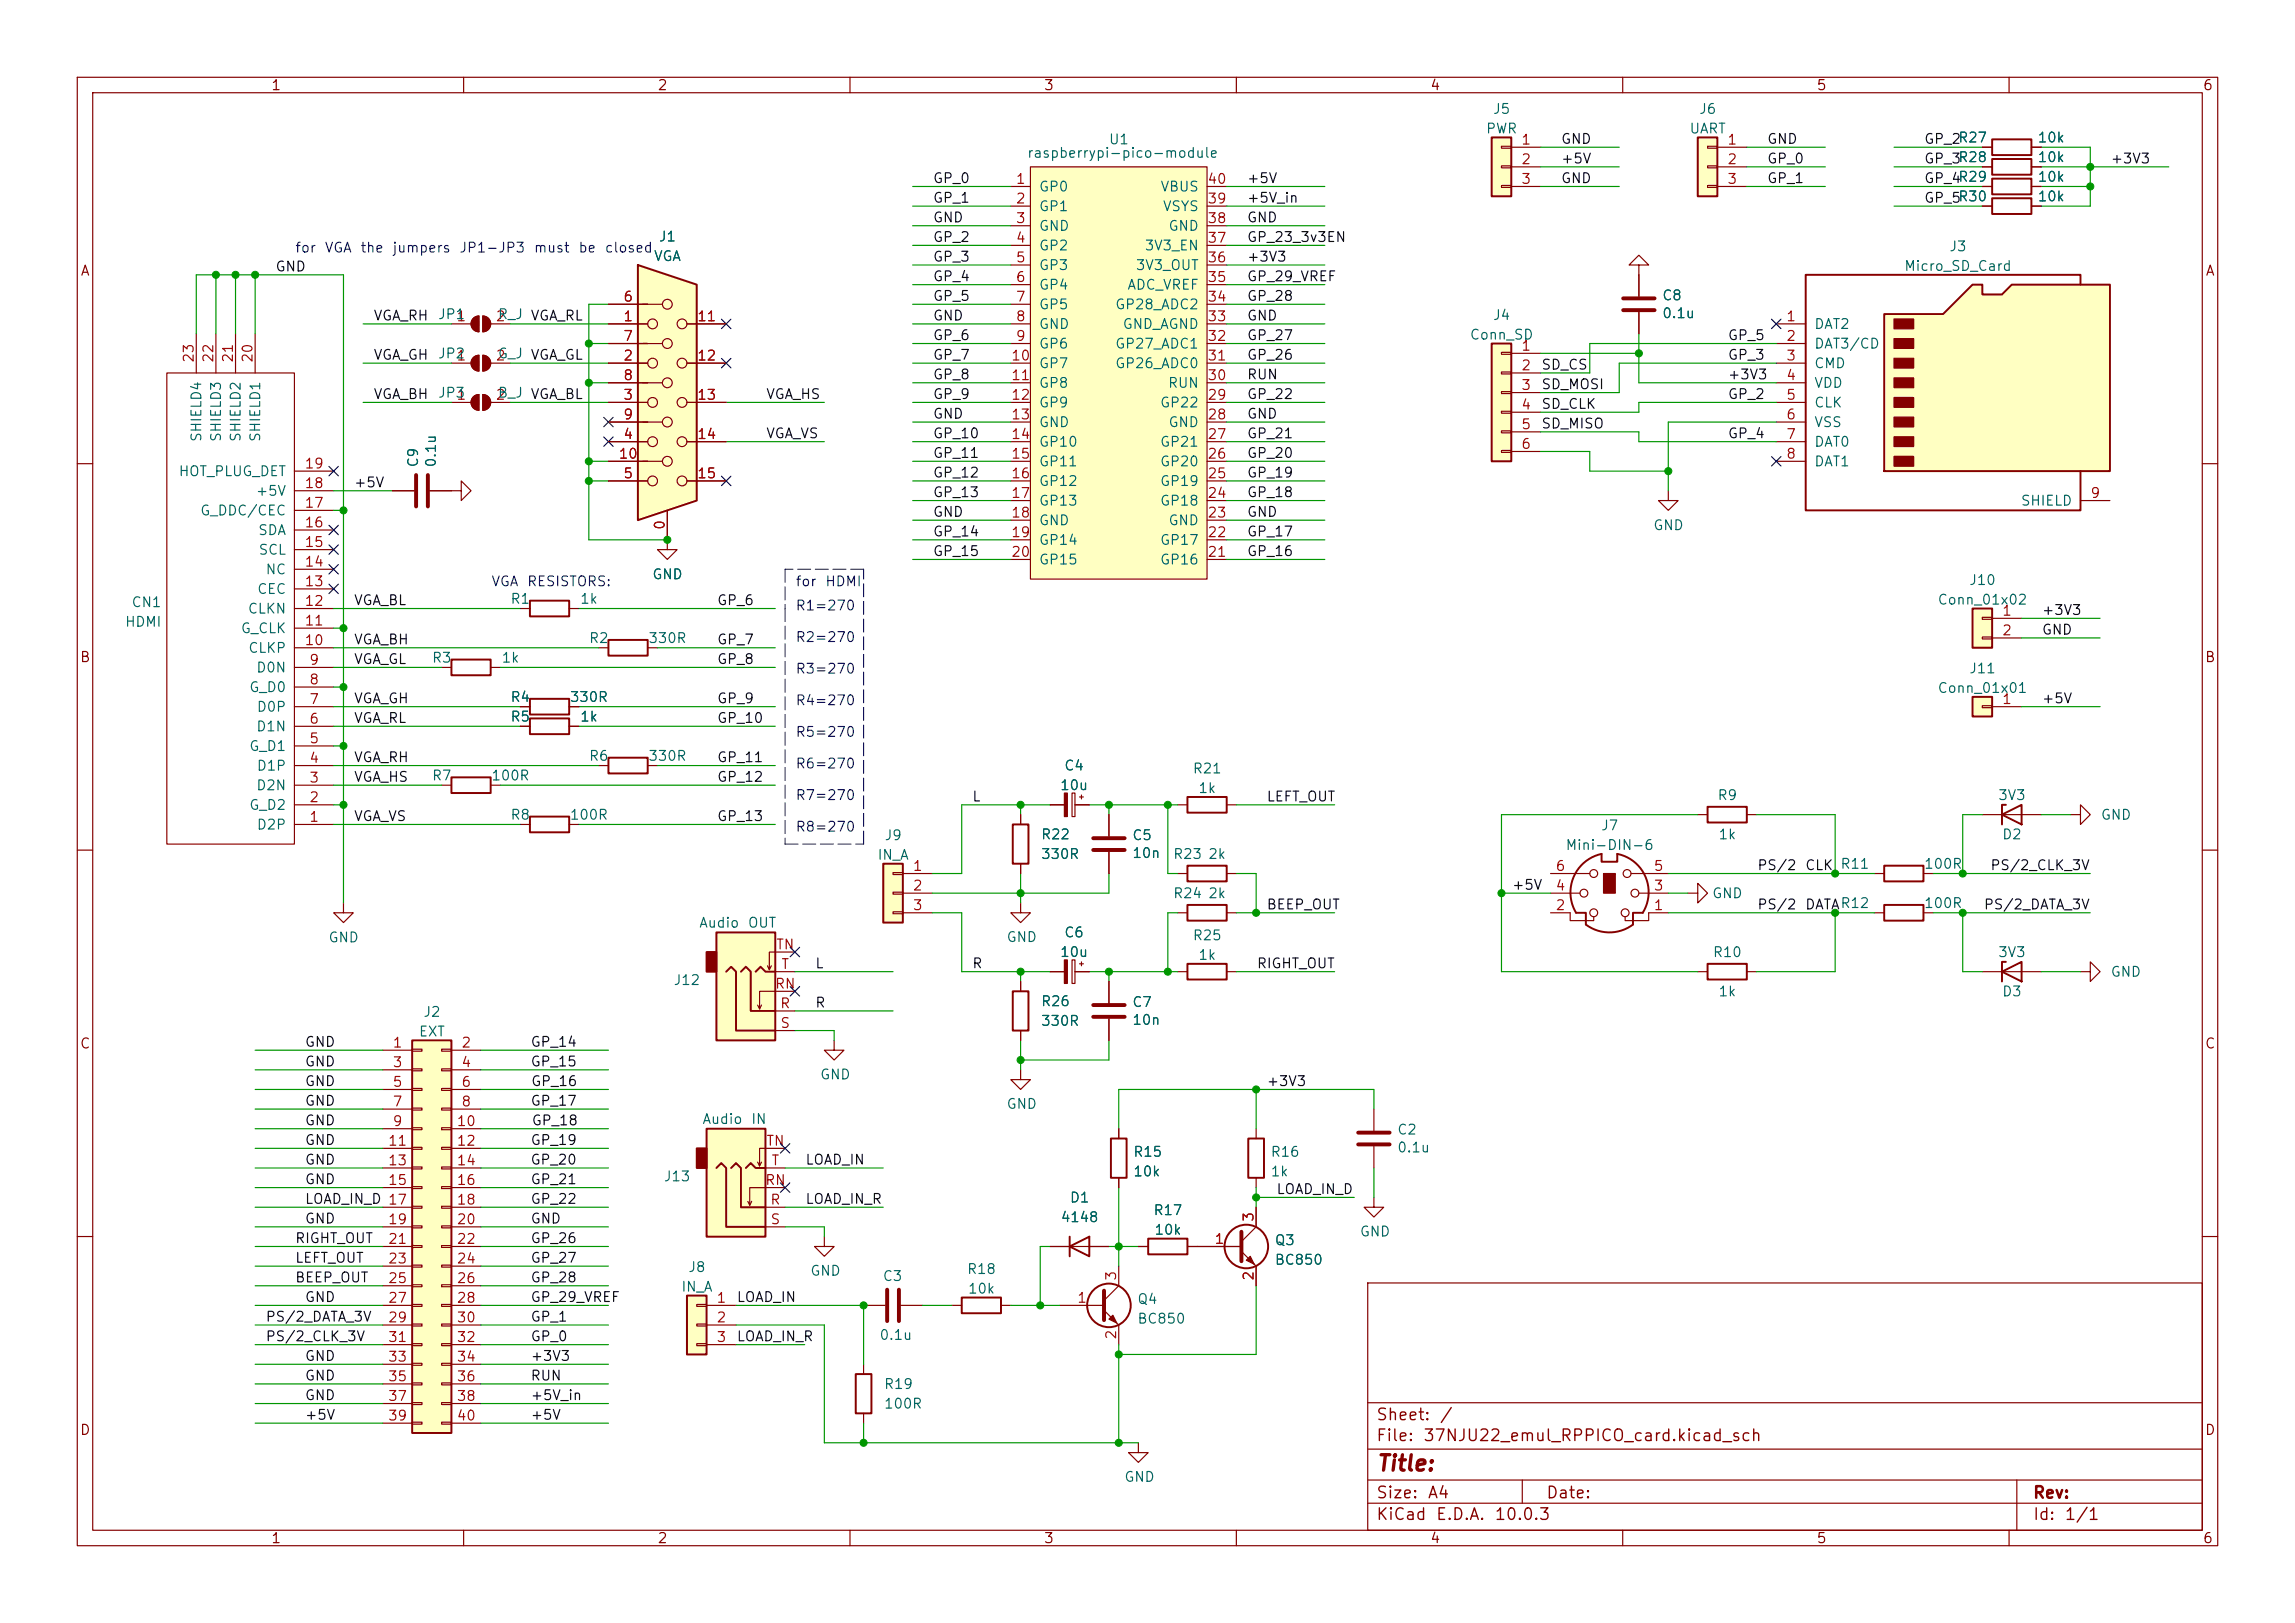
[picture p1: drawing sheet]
<svg xmlns="http://www.w3.org/2000/svg" width="297mm" height="210mm" viewBox="0 0 297 210" stroke-linecap="round" stroke-linejoin="round" font-family="sans-serif">
<defs><g id="words">
<text font-size="2" fill="#840000" x="178" y="190.8">Title:</text>
<g font-size="1.5" fill="#840000">
<text x="178" y="184.2">Sheet:</text>
<text x="186.2" y="184.2">/</text>
<text x="178" y="186.9">File:</text>
<text x="184.1" y="186.9">37NJU22_emul_RPPICO_card.kicad_sch</text>
<text x="178" y="197.1">KiCad</text>
<text x="178" y="194.3">Size:</text>
<text x="184.7" y="194.3">A4</text>
<text x="185.7" y="197.1">E.D.A.</text>
<text x="193.3" y="197.1">10.0.3</text>
<text x="200" y="194.3">Date:</text>
<text x="263" y="194.3">Rev:</text>
<text x="263" y="197.1">Id:</text>
<text x="267.1" y="197.1">1/1</text>
</g>
<g font-size="1.3" fill="#840000">
<text x="35" y="12">1</text>
<text x="85" y="12">2</text>
<text x="135" y="12">3</text>
<text x="185" y="12">4</text>
<text x="235" y="12">5</text>
<text x="285" y="12">6</text>
<text x="10.3" y="36">A</text>
<text x="285.3" y="36">A</text>
<text x="10.3" y="86">B</text>
<text x="285.3" y="86">B</text>
<text x="10.3" y="136">C</text>
<text x="285.3" y="136">C</text>
<text x="10.3" y="186">D</text>
<text x="285.3" y="186">D</text>
<text x="35" y="200">1</text>
<text x="85" y="200">2</text>
<text x="135" y="200">3</text>
<text x="185" y="200">4</text>
<text x="235" y="200">5</text>
<text x="285" y="200">6</text>
</g>
<g font-size="1.3" fill="#006464">
<text x="192.2" y="17.6">PWR</text>
<text x="193.1" y="15.1">J5</text>
<text x="218.5" y="17.6">UART</text>
<text x="219.8" y="15.1">J6</text>
<text x="132.8" y="20.7">raspberrypi-pico-module</text>
<text x="143.4" y="19">U1</text>
<text x="253.3" y="23.8">R29</text>
<text x="253.3" y="18.8">R27</text>
<text x="253.3" y="21.3">R28</text>
<text x="263.6" y="23.8">10k</text>
<text x="263.6" y="18.8">10k</text>
<text x="263.6" y="21.3">10k</text>
<text x="134.4" y="25.1">GP0</text>
<text x="134.4" y="27.6">GP1</text>
<text x="150.1" y="25.1">VBUS</text>
<text x="150.4" y="27.6">VSYS</text>
<text x="253.3" y="26.4">R30</text>
<text x="263.6" y="26.4">10k</text>
<text x="84.5" y="34.1">VGA</text>
<text x="85.2" y="31.6">J1</text>
<text x="134.4" y="30.2">GND</text>
<text x="134.4" y="32.7">GP2</text>
<text x="134.4" y="35.3">GP3</text>
<text x="146.9" y="35.3">3V3_OUT</text>
<text x="148" y="32.7">3V3_EN</text>
<text x="151.1" y="30.2">GND</text>
<text x="246.3" y="35.4">Micro_SD_Card</text>
<text x="252.2" y="32.8">J3</text>
<text x="56.6" y="41.6">JP1</text>
<text x="64.3" y="41.6">R_J VGA_RL</text>
<text x="134.4" y="37.8">GP4</text>
<text x="134.4" y="40.3">GP5</text>
<text x="144.2" y="40.3">GP28_ADC2</text>
<text x="145.8" y="37.8">ADC_VREF</text>
<text x="193.1" y="41.7">J4</text>
<text x="215" y="39.2">C8</text>
<text x="215" y="41.5">0.1u</text>
<text x="56.6" y="46.7">JP2</text>
<text x="64.3" y="46.7">G_J VGA_GL</text>
<text x="134.4" y="42.9">GND</text>
<text x="134.4" y="45.4">GP6</text>
<text x="134.4" y="48">GP7</text>
<text x="144.2" y="48">GP26_ADC0</text>
<text x="144.2" y="45.4">GP27_ADC1</text>
<text x="145.2" y="42.9">GND_AGND</text>
<text x="190.1" y="44.3">Conn_SD</text>
<text x="234.7" y="42.9">DAT2</text>
<text x="234.7" y="45.4">DAT3/CD</text>
<text x="234.7" y="48">CMD</text>
<text x="56.6" y="51.8">JP3</text>
<text x="64.3" y="51.8">B_J VGA_BL</text>
<text x="134.4" y="50.5">GP8</text>
<text x="134.4" y="53">GP9</text>
<text x="150" y="53">GP22</text>
<text x="151.1" y="50.5">RUN</text>
<text x="234.7" y="50.5">VDD</text>
<text x="234.7" y="53">CLK</text>
<text x="26.4" y="57.3" transform="rotate(-90 26.4 57.3)">SHIELD4</text>
<text x="28.9" y="57.3" transform="rotate(-90 28.9 57.3)">SHIELD3</text>
<text x="31.5" y="57.3" transform="rotate(-90 31.5 57.3)">SHIELD2</text>
<text x="34" y="57.3" transform="rotate(-90 34 57.3)">SHIELD1</text>
<text x="134.4" y="55.6">GND</text>
<text x="134.4" y="58.1">GP10</text>
<text x="150" y="58.1">GP21</text>
<text x="151.1" y="55.6">GND</text>
<text x="234.7" y="55.6">VSS</text>
<text x="234.7" y="58.1">DAT0</text>
<text x="23" y="61.9">HOT_PLUG_DET</text>
<text x="33" y="64.5">+5V</text>
<text x="54.4" y="60.6" transform="rotate(-90 54.4 60.6)">C9</text>
<text x="56.7" y="60.6" transform="rotate(-90 56.7 60.6)">0.1u</text>
<text x="134.4" y="60.7">GP11</text>
<text x="134.4" y="63.2">GP12</text>
<text x="134.4" y="65.7">GP13</text>
<text x="150" y="65.7">GP18</text>
<text x="150" y="63.2">GP19</text>
<text x="150" y="60.7">GP20</text>
<text x="234.7" y="60.7">DAT1</text>
<text x="261.4" y="65.7">SHIELD</text>
<text x="25.8" y="67">G_DDC/CEC</text>
<text x="33.3" y="69.6">SDA</text>
<text x="134.4" y="68.3">GND</text>
<text x="134.4" y="70.8">GP14</text>
<text x="150" y="70.8">GP17</text>
<text x="151.1" y="68.3">GND</text>
<text x="213.9" y="68.9">GND</text>
<text x="33.2" y="77.2">CEC</text>
<text x="33.4" y="72.1">SCL</text>
<text x="34.3" y="74.6">NC</text>
<text x="84.3" y="75.3">GND</text>
<text x="134.4" y="73.4">GP15</text>
<text x="150" y="73.4">GP16</text>
<text x="254.7" y="76">J10</text>
<text x="16.1" y="81.4">HDMI</text>
<text x="16.9" y="78.9">CN1</text>
<text x="31.1" y="82.3">G_CLK</text>
<text x="32" y="79.7">CLKN</text>
<text x="66" y="78.4">R1</text>
<text x="75" y="78.4">1k</text>
<text x="76.1" y="83.5">R2</text>
<text x="83.8" y="83.5">330R</text>
<text x="250.7" y="78.5">Conn_01x02</text>
<text x="32" y="84.8">CLKP</text>
<text x="32.2" y="89.9">G_D0</text>
<text x="33.1" y="87.3">D0N</text>
<text x="55.8" y="86.1">R3</text>
<text x="64.8" y="86.1">1k</text>
<text x="250.7" y="90">Conn_01x01</text>
<text x="254.7" y="87.4">J11</text>
<text x="33.1" y="95">D1N</text>
<text x="33.1" y="92.4">D0P</text>
<text x="66" y="93.7">R5</text>
<text x="66" y="91.1">R4</text>
<text x="73.6" y="91.1">330R</text>
<text x="75" y="93.7">1k</text>
<text x="32.2" y="97.5">G_D1</text>
<text x="33.1" y="100">D1P</text>
<text x="55.8" y="101.3">R7</text>
<text x="63.5" y="101.3">100R</text>
<text x="76.1" y="98.8">R6</text>
<text x="83.8" y="98.8">330R</text>
<text x="137.6" y="100">C4</text>
<text x="154.3" y="100.4">R21</text>
<text x="32.2" y="105.1">G_D2</text>
<text x="33.1" y="102.6">D2N</text>
<text x="33.1" y="107.7">D2P</text>
<text x="66" y="106.4">R8</text>
<text x="73.6" y="106.4">100R</text>
<text x="137.1" y="102.6">10u</text>
<text x="155" y="102.9">1k</text>
<text x="207.1" y="107.8">J7</text>
<text x="222.2" y="103.8">R9</text>
<text x="258.5" y="103.8">3V3</text>
<text x="271.8" y="106.4">GND</text>
<text x="113.5" y="111.6">IN_A</text>
<text x="114.4" y="109">J9</text>
<text x="134.6" y="111.5">330R</text>
<text x="134.6" y="108.9">R22</text>
<text x="146.4" y="109">C5</text>
<text x="146.4" y="111.3">10n</text>
<text x="151.7" y="111.5">R23</text>
<text x="156.3" y="111.5">2k</text>
<text x="202.5" y="110.3">Mini-DIN-6</text>
<text x="222.3" y="108.9">1k</text>
<text x="238.1" y="112.7">R11</text>
<text x="248.9" y="112.7">100R</text>
<text x="259" y="108.9">D2</text>
<text x="151.7" y="116.5">R24</text>
<text x="156.3" y="116.5">2k</text>
<text x="221.5" y="116.5">GND</text>
<text x="248.9" y="117.8">100R</text>
<text x="42.4" y="122.3">GND</text>
<text x="90.4" y="120.4">Audio</text>
<text x="96.7" y="120.4">OUT</text>
<text x="130.2" y="122.2">GND</text>
<text x="137.1" y="124.1">10u</text>
<text x="137.6" y="121.6">C6</text>
<text x="154.3" y="122">R25</text>
<text x="155" y="124.5">1k</text>
<text x="221.6" y="124.2">R10</text>
<text x="258.5" y="124.2">3V3</text>
<text x="54.7" y="131.9">J2</text>
<text x="87.1" y="127.8">J12</text>
<text x="134.6" y="130.5">R26</text>
<text x="146.4" y="130.6">C7</text>
<text x="222.3" y="129.2">1k</text>
<text x="259" y="129.2">D3</text>
<text x="273.1" y="126.7">GND</text>
<text x="54.1" y="134.4">EXT</text>
<text x="134.6" y="133.1">330R</text>
<text x="146.4" y="132.9">10n</text>
<text x="106" y="140">GND</text>
<text x="130.2" y="143.8">GND</text>
<text x="90.8" y="145.8">Audio</text>
<text x="97.1" y="145.8">IN</text>
<text x="146.6" y="150">R15</text>
<text x="164.3" y="150">R16</text>
<text x="180.7" y="147.1">C2</text>
<text x="180.7" y="149.4">0.1u</text>
<text x="85.8" y="153.2">J13</text>
<text x="138.4" y="155.9">D1</text>
<text x="146.6" y="152.5">10k</text>
<text x="164.3" y="152.5">1k</text>
<text x="137.2" y="158.5">4148</text>
<text x="149.2" y="157.5">R17</text>
<text x="149.3" y="160.1">10k</text>
<text x="164.9" y="161.4">Q3</text>
<text x="175.9" y="160.3">GND</text>
<text x="88.1" y="167.4">IN_A</text>
<text x="89" y="164.9">J8</text>
<text x="104.8" y="165.4">GND</text>
<text x="114.1" y="166.1">C3</text>
<text x="125.1" y="165.2">R18</text>
<text x="125.2" y="167.7">10k</text>
<text x="164.9" y="164">BC850</text>
<text x="113.7" y="173.7">0.1u</text>
<text x="147.1" y="171.6">BC850</text>
<text x="147.1" y="169">Q4</text>
<text x="114.3" y="182.6">100R</text>
<text x="114.3" y="180">R19</text>
<text x="145.4" y="192.1">GND</text>
</g>
<g font-size="1.3" fill="#a90000">
<text x="196.8" y="19">1</text>
<text x="196.8" y="21.6">2</text>
<text x="223.4" y="19">1</text>
<text x="223.4" y="21.6">2</text>
<text x="131.4" y="24.1">1</text>
<text x="131.4" y="26.6">2</text>
<text x="131.4" y="29.2">3</text>
<text x="156.2" y="29.2">38</text>
<text x="156.2" y="26.6">39</text>
<text x="156.2" y="24.1">40</text>
<text x="196.8" y="24.1">3</text>
<text x="223.4" y="24.1">3</text>
<text x="131.4" y="31.7">4</text>
<text x="131.4" y="34.3">5</text>
<text x="156.2" y="34.3">36</text>
<text x="156.2" y="31.7">37</text>
<text x="59" y="41.9">1</text>
<text x="64.1" y="41.9">2</text>
<text x="80.6" y="41.9">1</text>
<text x="80.6" y="39.3">6</text>
<text x="90.1" y="41.9">11</text>
<text x="131.4" y="36.8">6</text>
<text x="131.4" y="39.3">7</text>
<text x="131.4" y="41.9">8</text>
<text x="156.2" y="41.9">33</text>
<text x="156.2" y="39.3">34</text>
<text x="156.2" y="36.8">35</text>
<text x="231.1" y="41.9">1</text>
<text x="25.4" y="47" transform="rotate(-90 25.4 47)">23</text>
<text x="27.9" y="47" transform="rotate(-90 27.9 47)">22</text>
<text x="30.5" y="47" transform="rotate(-90 30.5 47)">21</text>
<text x="33" y="47" transform="rotate(-90 33 47)">20</text>
<text x="59" y="47">1</text>
<text x="64.1" y="47">2</text>
<text x="80.6" y="47">2</text>
<text x="80.6" y="44.4">7</text>
<text x="90.1" y="47">12</text>
<text x="130.8" y="47">10</text>
<text x="131.4" y="44.4">9</text>
<text x="156.2" y="47">31</text>
<text x="156.2" y="44.4">32</text>
<text x="196.8" y="45.7">1</text>
<text x="231.1" y="44.4">2</text>
<text x="231.1" y="47">3</text>
<text x="59" y="52">1</text>
<text x="64.1" y="52">2</text>
<text x="80.6" y="52">3</text>
<text x="80.6" y="49.5">8</text>
<text x="90.1" y="52">13</text>
<text x="130.8" y="49.5">11</text>
<text x="130.8" y="52">12</text>
<text x="156.2" y="52">29</text>
<text x="156.2" y="49.5">30</text>
<text x="196.8" y="48.2">2</text>
<text x="196.8" y="50.8">3</text>
<text x="196.8" y="53.3">4</text>
<text x="231.1" y="49.5">4</text>
<text x="231.1" y="52">5</text>
<text x="80" y="59.7">10</text>
<text x="80.6" y="57.1">4</text>
<text x="80.6" y="54.6">9</text>
<text x="90.1" y="57.1">14</text>
<text x="130.8" y="54.6">13</text>
<text x="130.8" y="57.1">14</text>
<text x="130.8" y="59.7">15</text>
<text x="156.2" y="59.7">26</text>
<text x="156.2" y="57.1">27</text>
<text x="156.2" y="54.6">28</text>
<text x="196.8" y="55.9">5</text>
<text x="196.8" y="58.4">6</text>
<text x="231.1" y="54.6">6</text>
<text x="231.1" y="57.1">7</text>
<text x="231.1" y="59.7">8</text>
<text x="39.3" y="63.5">18</text>
<text x="39.3" y="60.9">19</text>
<text x="80.6" y="62.2">5</text>
<text x="90.1" y="62.2">15</text>
<text x="130.8" y="62.2">16</text>
<text x="130.8" y="64.7">17</text>
<text x="156.2" y="64.7">24</text>
<text x="156.2" y="62.2">25</text>
<text x="270.4" y="64.7">9</text>
<text x="39.3" y="71.1">15</text>
<text x="39.3" y="68.6">16</text>
<text x="39.3" y="66">17</text>
<text x="86.3" y="68.7" transform="rotate(-90 86.3 68.7)">0</text>
<text x="130.8" y="67.3">18</text>
<text x="130.8" y="69.8">19</text>
<text x="156.2" y="69.8">22</text>
<text x="156.2" y="67.3">23</text>
<text x="39.3" y="76.2">13</text>
<text x="39.3" y="73.6">14</text>
<text x="130.8" y="72.4">20</text>
<text x="156.2" y="72.4">21</text>
<text x="39.3" y="83.8">10</text>
<text x="39.3" y="81.3">11</text>
<text x="39.3" y="78.7">12</text>
<text x="259" y="80">1</text>
<text x="259" y="82.5">2</text>
<text x="39.9" y="88.9">8</text>
<text x="39.9" y="86.3">9</text>
<text x="39.9" y="94">6</text>
<text x="39.9" y="91.4">7</text>
<text x="259" y="91.4">1</text>
<text x="39.9" y="101.6">3</text>
<text x="39.9" y="99">4</text>
<text x="39.9" y="96.5">5</text>
<text x="39.9" y="106.7">1</text>
<text x="39.9" y="104.1">2</text>
<text x="118" y="113">1</text>
<text x="201.2" y="113">6</text>
<text x="213.9" y="113">5</text>
<text x="118" y="115.5">2</text>
<text x="118" y="118.1">3</text>
<text x="201.2" y="118.1">2</text>
<text x="201.2" y="115.5">4</text>
<text x="213.9" y="118.1">1</text>
<text x="213.9" y="115.5">3</text>
<text x="100.3" y="123.2">TN</text>
<text x="101" y="125.7">T</text>
<text x="100.2" y="128.2">RN</text>
<text x="100.9" y="130.8">R</text>
<text x="50.7" y="135.9">1</text>
<text x="59.6" y="135.9">2</text>
<text x="100.9" y="133.3">S</text>
<text x="50.7" y="138.4">3</text>
<text x="50.7" y="140.9">5</text>
<text x="50.7" y="143.5">7</text>
<text x="59.6" y="138.4">4</text>
<text x="59.6" y="140.9">6</text>
<text x="59.6" y="143.5">8</text>
<text x="50.1" y="148.6">11</text>
<text x="50.7" y="146">9</text>
<text x="59" y="146">10</text>
<text x="59" y="148.6">12</text>
<text x="99.1" y="148.6">TN</text>
<text x="50.1" y="151.1">13</text>
<text x="50.1" y="153.6">15</text>
<text x="59" y="151.1">14</text>
<text x="59" y="153.6">16</text>
<text x="98.9" y="153.6">RN</text>
<text x="99.7" y="151.1">T</text>
<text x="50.1" y="158.7">19</text>
<text x="50.1" y="161.3">21</text>
<text x="59" y="156.2">18</text>
<text x="59" y="158.7">20</text>
<text x="59" y="161.3">22</text>
<text x="99.6" y="156.2">R</text>
<text x="99.6" y="158.7">S</text>
<text x="157.1" y="161.3">1</text>
<text x="162.5" y="158.2" transform="rotate(-90 162.5 158.2)">3</text>
<text x="50.1" y="163.8">23</text>
<text x="50.1" y="166.3">25</text>
<text x="59" y="163.8">24</text>
<text x="59" y="166.3">26</text>
<text x="144.8" y="165.8" transform="rotate(-90 144.8 165.8)">3</text>
<text x="162.5" y="165.8" transform="rotate(-90 162.5 165.8)">2</text>
<text x="50.1" y="168.9">27</text>
<text x="50.1" y="171.4">29</text>
<text x="50.1" y="174">31</text>
<text x="59" y="168.9">28</text>
<text x="59" y="171.4">30</text>
<text x="59" y="174">32</text>
<text x="92.6" y="168.9">1</text>
<text x="92.6" y="171.4">2</text>
<text x="92.6" y="174">3</text>
<text x="139.3" y="168.9">1</text>
<text x="144.8" y="173.4" transform="rotate(-90 144.8 173.4)">2</text>
<text x="50.1" y="176.5">33</text>
<text x="50.1" y="179">35</text>
<text x="59" y="176.5">34</text>
<text x="59" y="179">36</text>
<text x="50.1" y="181.6">37</text>
<text x="50.1" y="184.1">39</text>
<text x="59" y="181.6">38</text>
<text x="59" y="184.1">40</text>
</g>
<g font-size="1.3" fill="#0f0f0f">
<text x="201.9" y="21.5">+5V</text>
<text x="201.9" y="18.9">GND</text>
<text x="228.6" y="18.9">GND</text>
<text x="228.6" y="21.5">GP_0</text>
<text x="248.9" y="21.5">GP_3R28</text>
<text x="248.9" y="18.9">GP_2R27</text>
<text x="273" y="21.5">+3V3</text>
<text x="120.6" y="29.1">GND</text>
<text x="120.6" y="26.5">GP_1</text>
<text x="120.6" y="24">GP_0</text>
<text x="161.3" y="26.5">+5V_in</text>
<text x="161.3" y="24">+5V</text>
<text x="161.3" y="29.1">GND</text>
<text x="201.9" y="24">GND</text>
<text x="228.6" y="24">GP_1</text>
<text x="248.9" y="26.5">GP_5R30</text>
<text x="248.9" y="24">GP_4R29</text>
<text x="35.6" y="35.4">GND</text>
<text x="120.6" y="31.6">GP_2</text>
<text x="120.6" y="34.2">GP_3</text>
<text x="161.3" y="31.6">GP_23_3v3EN</text>
<text x="161.3" y="34.2">+3V3</text>
<text x="48.3" y="41.8">VGA_RH</text>
<text x="120.6" y="39.2">GP_5</text>
<text x="120.6" y="41.8">GND</text>
<text x="120.6" y="36.7">GP_4</text>
<text x="161.3" y="36.7">GP_29_VREF</text>
<text x="161.3" y="41.8">GND</text>
<text x="161.3" y="39.2">GP_28</text>
<text x="48.3" y="46.9">VGA_GH</text>
<text x="120.6" y="46.9">GP_7</text>
<text x="120.6" y="44.3">GP_6</text>
<text x="161.3" y="44.3">GP_27</text>
<text x="161.3" y="46.9">GP_26</text>
<text x="223.5" y="44.3">GP_5</text>
<text x="223.5" y="46.9">GP_3</text>
<text x="48.3" y="51.9">VGA_BH</text>
<text x="99.1" y="51.9">VGA_HS</text>
<text x="120.6" y="51.9">GP_9</text>
<text x="120.6" y="49.4">GP_8</text>
<text x="161.3" y="51.9">GP_22</text>
<text x="161.3" y="49.4">RUN</text>
<text x="199.4" y="53.2">SD_CLK</text>
<text x="199.4" y="48.1">SD_CS</text>
<text x="199.4" y="50.7">SD_MOSI</text>
<text x="223.5" y="51.9">GP_2</text>
<text x="223.5" y="49.4">+3V3</text>
<text x="99.1" y="57">VGA_VS</text>
<text x="120.6" y="54.5">GND</text>
<text x="120.6" y="57">GP_10</text>
<text x="120.6" y="59.6">GP_11</text>
<text x="161.3" y="57">GP_21</text>
<text x="161.3" y="59.6">GP_20</text>
<text x="161.3" y="54.5">GND</text>
<text x="199.4" y="55.8">SD_MISO</text>
<text x="223.5" y="57">GP_4</text>
<text x="45.7" y="63.4">+5V</text>
<text x="120.6" y="64.6">GP_13</text>
<text x="120.6" y="62.1">GP_12</text>
<text x="161.3" y="64.6">GP_18</text>
<text x="161.3" y="62.1">GP_19</text>
<text x="120.6" y="69.7">GP_14</text>
<text x="120.6" y="67.2">GND</text>
<text x="161.3" y="67.2">GND</text>
<text x="161.3" y="69.7">GP_17</text>
<text x="120.6" y="72.3">GP_15</text>
<text x="161.3" y="72.3">GP_16</text>
<text x="45.7" y="83.7">VGA_BH</text>
<text x="45.7" y="78.6">VGA_BL</text>
<text x="92.7" y="78.6">GP_6</text>
<text x="92.7" y="83.7">GP_7</text>
<text x="264.2" y="82.4">GND</text>
<text x="264.2" y="79.9">+3V3</text>
<text x="45.7" y="86.2">VGA_GL</text>
<text x="92.7" y="86.2">GP_8</text>
<text x="45.7" y="93.9">VGA_RL</text>
<text x="45.7" y="91.3">VGA_GH</text>
<text x="92.7" y="91.3">GP_9</text>
<text x="92.7" y="93.9">GP_10</text>
<text x="264.2" y="91.3">+5V</text>
<text x="45.7" y="101.5">VGA_HS</text>
<text x="45.7" y="98.9">VGA_RH</text>
<text x="92.7" y="101.5">GP_12</text>
<text x="92.7" y="98.9">GP_11</text>
<text x="45.7" y="106.6">VGA_VS</text>
<text x="92.7" y="106.6">GP_13</text>
<text x="125.7" y="104">L</text>
<text x="163.8" y="104">LEFT_OUT</text>
<text x="227.3" y="112.9">PS/2</text>
<text x="233.5" y="112.9">CLK</text>
<text x="257.5" y="112.9">PS/2_CLK_3V</text>
<text x="163.8" y="118">BEEP_OUT</text>
<text x="195.6" y="115.4">+5V</text>
<text x="227.3" y="118">PS/2</text>
<text x="233.5" y="118">DATAR12</text>
<text x="256.6" y="118">PS/2_DATA_3V</text>
<text x="105.4" y="125.6">L</text>
<text x="125.7" y="125.6">R</text>
<text x="162.6" y="125.6">RIGHT_OUT</text>
<text x="105.4" y="130.7">R</text>
<text x="39.4" y="135.8">GND</text>
<text x="68.6" y="135.8">GP_14</text>
<text x="39.4" y="138.3">GND</text>
<text x="39.4" y="143.4">GND</text>
<text x="39.4" y="140.8">GND</text>
<text x="68.6" y="138.3">GP_15</text>
<text x="68.6" y="143.4">GP_17</text>
<text x="68.6" y="140.8">GP_16</text>
<text x="163.8" y="140.8">+3V3</text>
<text x="39.4" y="145.9">GND</text>
<text x="39.4" y="148.5">GND</text>
<text x="68.6" y="148.5">GP_19</text>
<text x="68.7" y="145.9">GP_18</text>
<text x="39.4" y="153.5">GND</text>
<text x="39.4" y="151">GND</text>
<text x="68.6" y="151">GP_20</text>
<text x="68.6" y="153.5">GP_21</text>
<text x="104.1" y="151">LOAD_IN</text>
<text x="165.1" y="154.8">LOAD_IN_D</text>
<text x="38.1" y="161.2">RIGHT_OUT</text>
<text x="39.4" y="158.6">GND</text>
<text x="39.4" y="156.1">LOAD_IN_D 17</text>
<text x="68.6" y="156.1">GP_22</text>
<text x="68.6" y="158.6">GND</text>
<text x="68.6" y="161.2">GP_26</text>
<text x="104.1" y="156.1">LOAD_IN_R</text>
<text x="38.1" y="166.2">BEEP_OUT</text>
<text x="38.1" y="163.7">LEFT_OUT</text>
<text x="68.6" y="163.7">GP_27</text>
<text x="68.6" y="166.2">GP_28</text>
<text x="34.3" y="171.3">PS/2_DATA_3V</text>
<text x="34.3" y="173.9">PS/2_CLK_3V</text>
<text x="39.4" y="168.8">GND</text>
<text x="68.6" y="168.8">GP_29_VREF</text>
<text x="68.6" y="171.3">GP_1</text>
<text x="68.6" y="173.9">GP_0</text>
<text x="95.2" y="173.9">LOAD_IN_R</text>
<text x="95.2" y="168.8">LOAD_IN</text>
<text x="39.4" y="176.4">GND</text>
<text x="39.4" y="178.9">GND</text>
<text x="68.6" y="176.4">+3V3</text>
<text x="68.6" y="178.9">RUN</text>
<text x="39.4" y="184">+5V</text>
<text x="39.4" y="181.5">GND</text>
<text x="68.6" y="181.5">+5V_in</text>
<text x="68.6" y="184">+5V</text>
</g>
<g font-size="1.3" fill="#0000c2">
<text x="38.1" y="33">for</text>
<text x="41.9" y="33">VGA</text>
<text x="46.5" y="33">the</text>
<text x="50.7" y="33">jumpers</text>
<text x="59.4" y="33">JP1-JP3</text>
<text x="69" y="33">must</text>
<text x="74.8" y="33">be</text>
<text x="78.2" y="33">closed</text>
<text x="63.5" y="76.2">VGA</text>
<text x="68.1" y="76.2">RESISTORS:</text>
<text x="102.9" y="76.2">for</text>
<text x="106.7" y="76.2">HDMI</text>
<text x="102.9" y="79.3">R1=270</text>
<text x="102.9" y="83.4">R2=270</text>
<text x="102.9" y="87.5">R3=270</text>
<text x="102.9" y="91.6">R4=270</text>
<text x="102.9" y="95.7">R5=270</text>
<text x="102.9" y="99.8">R6=270</text>
<text x="102.9" y="103.8">R7=270</text>
<text x="102.9" y="107.9">R8=270</text>
</g>
</g></defs>
<g fill="none" stroke="#840000" stroke-width=".15">
<path d="M10 10h277v190h-277zM12 12h273v186h-273zM60 10v2M110 10v2M160 10v2M210 10v2M260 10v2M10 60h2M285 60h2M10 110h2M285 110h2M10 160h2"/>
<path d="M177 166h108v32h-108zM285 160h2M60 198v2M110 198v2M160 198v2M177 194.5h108M177 191.5h108M177 187.5h108M177 181.5h108M197 191.5v3M210 198v2M260 198v2"/>
<path d="M261 191.5v6.5"/>
</g>
<path d="M91.4 146.1h7.7v13.9h-7.7z" fill="#ffffc2"/>
<path d="M90.2 148.6h1.2v2.5h-1.2z" fill="#840000" stroke="#840000" stroke-width=".25"/>
<path d="M153.7 117.1h5v2h-5zM221 104.4h5.1v2h-5.1zM243.8 112h5.1v2h-5.1zM243.8 117.1h5.1v2h-5.1zM259.1 105.4l2.5-1.3v2.6zM259.6 104.1h-.5v2.6M131.1 128.3h2v5.1h-2zM153.7 124.7h5v2h-5zM91.4 146.1h7.7v13.9h-7.7zM92.7 151.1l.6-.6 .7 .6v7.7h5.1M94.6 151.1l.6-.6 .7 .6v5.1h3.2M96.5 151.1l.7-.6 .6 .6h1.3" fill="none" stroke="#840000" stroke-width=".25"/>
<g fill="none" stroke="#840000" stroke-width=".15">
<path d="M152.4 118.1h1.3M158.7 118.1h1.3M219.7 105.4h1.3M226.1 105.4h1.2M242.6 118.1h1.2M242.6 113h1.2M248.9 118.1h1.3M248.9 113h1.3M256.5 105.4h7.7M268 105.4h1.2v-1.3l1.3 1.3-1.3 1.3v-1.3M132.1 138.4v1.3h1.2l-1.2 1.3-1.3-1.3h1.3M132.1 127v1.3"/>
<path d="M132.1 133.4v1.2M135.9 125.7h1.8M138.7 124.2h.4v3.1h-.4zM139.1 125.7h1.9M139.7 124.7h.5M140 124.5v.5M143.5 127v2.8M143.5 131.8v2.8M152.4 125.7h1.3M158.7 125.7h1.3M269.2 125.7h1.3v-1.2l1.3 1.2-1.3 1.3v-1.3M97.3 155.4l-.3 .6"/>
<path d="M98.6 150.4l-.3 .5M99.1 156.2h2.5M99.1 158.8h2.5M99.1 151.1h2.5M101.6 153.7h-4.6v2.3l-.2-.6M101.6 148.6h-3.3v2.3l-.3-.5M147.3 186.7v1.3h1.3l-1.3 1.2-1.3-1.2h1.3"/>
</g>
<path d="M137.7 124.2h.4v3.1h-.4z" fill="#840000" stroke="#840000" stroke-width=".15"/>
<path d="M141.5 130h4M141.5 131.6h4" fill="none" stroke="#840000" stroke-width=".51"/>
<path d="M88.9 167.6h2.5v7.7h-2.5z" fill="#ffffc2"/>
<path d="M88.9 167.6h2.5v7.7h-2.5z" fill="none" stroke="#840000" stroke-width=".25"/>
<path d="M90.2 168.8h1.2v.2h-1.2zM90.2 171.3h1.2v.3h-1.2zM90.2 173.9h1.2v.2h-1.2zM91.4 168.9h3.8M91.4 171.5h3.8M91.4 174h3.8" fill="none" stroke="#840000" stroke-width=".15"/>
<path d="M53.3 134.6h5.1v50.8h-5.1z" fill="#ffffc2"/>
<path d="M53.3 134.6h5.1v50.8h-5.1z" fill="none" stroke="#840000" stroke-width=".25"/>
<g fill="none" stroke="#840000" stroke-width=".15">
<path d="M49.5 135.9h3.8M49.5 138.4h3.8M53.3 135.8h1.3v.2h-1.3zM53.3 138.3h1.3v.3h-1.3zM57.1 135.8h1.3v.2h-1.3zM57.1 138.3h1.3v.3h-1.3zM58.4 135.9h3.8M58.4 138.4h3.8M49.5 141h3.8M49.5 143.5h3.8M49.5 146.1h3.8M49.5 148.6h3.8"/>
<path d="M49.5 151.1h3.8M49.5 153.7h3.8M49.5 156.2h3.8M49.5 158.8h3.8M53.3 140.8h1.3v.3h-1.3zM53.3 143.4h1.3v.2h-1.3zM53.3 145.9h1.3v.3h-1.3zM53.3 148.5h1.3v.2h-1.3zM53.3 151h1.3v.3h-1.3zM53.3 153.5h1.3v.3h-1.3zM53.3 156.1h1.3v.2h-1.3zM53.3 158.6h1.3v.3h-1.3z"/>
<path d="M57.1 140.8h1.3v.3h-1.3zM57.1 143.4h1.3v.2h-1.3zM57.1 145.9h1.3v.3h-1.3zM57.1 148.5h1.3v.2h-1.3zM57.1 151h1.3v.3h-1.3zM57.1 153.5h1.3v.3h-1.3zM57.1 156.1h1.3v.2h-1.3zM57.1 158.6h1.3v.3h-1.3zM58.4 141h3.8M58.4 143.5h3.8M58.4 146.1h3.8M58.4 148.6h3.8"/>
<path d="M58.4 151.1h3.8M58.4 153.7h3.8M58.4 156.2h3.8M58.4 158.8h3.8M49.5 161.3h3.8M49.5 163.8h3.8M49.5 166.4h3.8M49.5 168.9h3.8M49.5 171.5h3.8M49.5 174h3.8M49.5 176.5h3.8M49.5 179.1h3.8"/>
<path d="M53.3 161.2h1.3v.2h-1.3zM53.3 163.7h1.3v.3h-1.3zM53.3 166.2h1.3v.3h-1.3zM53.3 168.8h1.3v.2h-1.3zM53.3 171.3h1.3v.3h-1.3zM53.3 173.9h1.3v.2h-1.3zM53.3 176.4h1.3v.3h-1.3zM53.3 178.9h1.3v.3h-1.3zM57.1 161.2h1.3v.2h-1.3zM57.1 163.7h1.3v.3h-1.3zM57.1 166.2h1.3v.3h-1.3zM57.1 168.8h1.3v.2h-1.3z"/>
<path d="M57.1 171.3h1.3v.3h-1.3zM57.1 173.9h1.3v.2h-1.3zM57.1 176.4h1.3v.3h-1.3zM57.1 178.9h1.3v.3h-1.3zM58.4 161.3h3.8M58.4 163.8h3.8M58.4 166.4h3.8M58.4 168.9h3.8M58.4 171.5h3.8M58.4 174h3.8M58.4 176.5h3.8M58.4 179.1h3.8"/>
<path d="M49.5 181.6h3.8M49.5 184.2h3.8M53.3 181.5h1.3v.2h-1.3zM53.3 184h1.3v.3h-1.3zM57.1 181.5h1.3v.2h-1.3zM57.1 184h1.3v.3h-1.3zM58.4 181.6h3.8M58.4 184.2h3.8"/>
</g>
<path d="M255.3 90.2h2.5v2.5h-2.5z" fill="#ffffc2"/>
<path d="M255.3 90.2h2.5v2.5h-2.5z" fill="none" stroke="#840000" stroke-width=".25"/>
<path d="M256.5 91.3h1.3v.3h-1.3zM257.8 91.4h3.8M132.1 116.8v1.3h1.2l-1.2 1.3-1.3-1.3h1.3M106.7 160v1.3h1.2l-1.2 1.3-1.3-1.3h1.3" fill="none" stroke="#840000" stroke-width=".15"/>
<path d="M219.7 17.8h2.5v7.6h-2.5z" fill="#ffffc2"/>
<path d="M219.7 17.8h2.5v7.6h-2.5zM68.6 77.7h5.1v2.1h-5.1z" fill="none" stroke="#840000" stroke-width=".25"/>
<path d="M221 18.9h1.2v.3h-1.2zM222.2 19.1h3.9M221 21.5h1.2v.2h-1.2zM221 24h1.2v.3h-1.2zM222.2 21.6h3.9M222.2 24.1h3.9M67.3 78.7h1.3M73.7 78.7h1.2" fill="none" stroke="#840000" stroke-width=".15"/>
<path d="M114.3 111.8h2.5v7.6h-2.5z" fill="#ffffc2"/>
<g fill="none" stroke="#840000" stroke-width=".25">
<path d="M114.3 111.8h2.5v7.6h-2.5zM138.4 161.3l2.6-1.3v2.6zM138.4 160v2.6"/>
<circle cx="143.5" cy="168.9" r="2.82"/>
</g>
<path d="M115.6 112.9h1.2v.3h-1.2zM115.6 115.4h1.2v.3h-1.2zM115.6 118h1.2v.2h-1.2zM116.8 113h3.8M116.8 115.6h3.8M116.8 118.1h3.8M135.9 161.3h7.6M137.2 168.9h5.7M142.9 169.5l1.9 2v2.5M144.8 163.8v2.6l-1.9 1.9" fill="none" stroke="#840000" stroke-width=".15"/>
<path d="M142.9 167v3.8" fill="none" stroke="#840000" stroke-width=".51"/>
<path d="M143.5 170.7l.5-.5 .5 1z" fill="#840000" stroke="#840000" stroke-width=".15"/>
<path d="M82.5 34.3l7.7 2.5v28l-7.7 2.5z" fill="#ffffc2"/>
<path d="M82.5 34.3l7.7 2.5v28l-7.7 2.5zM131.1 106.7h2v5.1h-2z" fill="none" stroke="#840000" stroke-width=".25"/>
<g fill="none" stroke="#840000" stroke-width=".15">
<path d="M78.7 39.4h7M78.7 44.5h7M78.7 49.5h7M78.7 54.6h7M78.7 59.7h7M78.7 41.9h5.1M78.7 47h5.1M78.7 52.1h5.1M78.7 57.2h5.1M88.9 41.9h5.1M88.9 47h5.1M88.9 52.1h5.1"/>
<path d="M88.9 57.2h5.1M58.4 63.5h1.3v-1.3l1.3 1.3-1.3 1.3v-1.3M78.7 62.2h5.1M86.4 66v3.9M88.9 62.2h5.1M132.1 105.4v1.3M132.1 111.8v1.2"/>
<circle cx="86.4" cy="39.4" r=".63"/>
<circle cx="84.5" cy="41.9" r=".63"/>
<circle cx="84.5" cy="52.1" r=".63"/>
<circle cx="84.5" cy="47" r=".63"/>
<circle cx="84.5" cy="57.1" r=".63"/>
<circle cx="86.4" cy="44.4" r=".63"/>
<circle cx="86.4" cy="59.7" r=".63"/>
<circle cx="86.4" cy="54.6" r=".63"/>
<circle cx="86.4" cy="49.5" r=".63"/>
<circle cx="88.3" cy="41.9" r=".63"/>
<circle cx="88.3" cy="47" r=".63"/>
<circle cx="88.3" cy="52.1" r=".63"/>
<circle cx="88.3" cy="57.1" r=".63"/>
<circle cx="84.5" cy="62.2" r=".63"/>
<circle cx="88.3" cy="62.2" r=".63"/>
</g>
<path d="M193 17.8h2.6v7.6h-2.6z" fill="#ffffc2"/>
<path d="M193 17.8h2.6v7.6h-2.6zM153.7 112h5v2h-5zM110.7 177.8h2.1v5.1h-2.1zM124.5 167.9h5v2h-5z" fill="none" stroke="#840000" stroke-width=".25"/>
<g fill="none" stroke="#840000" stroke-width=".15">
<path d="M194.3 18.9h1.3v.3h-1.3zM195.6 19.1h3.8M194.3 21.5h1.3v.2h-1.3zM194.3 24h1.3v.3h-1.3zM195.6 21.6h3.8M195.6 24.1h3.8M152.4 113h1.3M158.7 113h1.3M111.8 168.9h2.8M111.8 176.5v1.3M116.6 168.9h2.8M123.2 168.9h1.3"/>
<path d="M129.5 168.9h1.3M111.8 182.9v1.3"/>
</g>
<path d="M114.8 166.9v4M116.3 166.9v4" fill="none" stroke="#840000" stroke-width=".51"/>
<path d="M92.7 120.7h7.6v13.9h-7.6z" fill="#ffffc2"/>
<path d="M91.4 123.2h1.3v2.5h-1.3z" fill="#840000" stroke="#840000" stroke-width=".25"/>
<path d="M92.7 120.7h7.6v13.9h-7.6zM94 125.7l.6-.6 .6 .6v7.7h5.1M95.9 125.7l.6-.6 .7 .6v5.1h3.1M97.8 125.7l.6-.6 .7 .6h1.2" fill="none" stroke="#840000" stroke-width=".25"/>
<path d="M215.9 63.5v1.3h1.3l-1.3 1.2-1.3-1.2h1.3M98.6 130l-.3 .6M99.8 125l-.2 .5M100.3 130.8h2.6M100.3 133.4h2.6M100.3 125.7h2.6M102.9 128.3h-4.6v2.3l-.3-.6M102.9 123.2h-3.3v2.3l-.3-.5" fill="none" stroke="#840000" stroke-width=".15"/>
<path d="M193 44.5h2.6v15.2h-2.6z" fill="#ffffc2"/>
<path d="M193 44.5h2.6v15.2h-2.6zM58.4 85.3h5.1v2.1h-5.1zM68.6 93h5.1v2h-5.1zM68.6 90.4h5.1v2.1h-5.1zM78.7 98h5.1v2.1h-5.1zM78.7 82.8h5.1v2h-5.1zM58.4 100.6h5.1v2h-5.1zM68.6 105.7h5.1v2h-5.1zM153.7 103.1h5v2.1h-5zM204.6 112l.7-.6 .7-.5 1.3-.4v1h2v-1a5.1 5.1 0 0 1 3.3 7.6h-1.3v1.5a5.1 5.1 0 0 1-6.1 0v-1.5h-1.2a5.1 5.1 0 0 1 .6-6.1zM143.8 147.3h2v5.1h-2zM148.6 160.3h5.1v2h-5.1z" fill="none" stroke="#840000" stroke-width=".25"/>
<g fill="none" stroke="#840000" stroke-width=".15">
<path d="M212.1 35.6v2.8M21.6 48.3h16.5v60.9h-16.5zM25.4 43.2v5.1M27.9 43.2v5.1M30.5 43.2v5.1M33 43.2v5.1M58.4 47h2.6M58.4 41.9h2.6M58.4 52.1h2.6M61.3 46.3l.3-.3h.4v2a1.02 1.02 0 0 1-1-.6 1.02 1.02 0 0 1 .3-1.1zM61.3 41.2l.3-.2 .4-.1v2a1.02 1.02 0 0 1-1-.6 1.02 1.02 0 0 1 .3-1.1zM61.3 51.4l.3-.3h.4v2a1.02 1.02 0 0 1-1-.6 1.02 1.02 0 0 1 .3-1.1z"/>
<path d="M62.5 46a1.02 1.02 0 0 1 1 1 1.02 1.02 0 0 1-1 1zM62.5 40.9a1.02 1.02 0 0 1 1 1 1.02 1.02 0 0 1-1 1zM62.5 51.1a1.02 1.02 0 0 1 1 1 1.02 1.02 0 0 1-1 1zM63.5 47h2.5M63.5 41.9h2.5M63.5 52.1h2.5M194.3 45.6h1.3v.2h-1.3zM194.3 48.1h1.3v.3h-1.3zM194.3 50.7h1.3v.2h-1.3zM194.3 53.2h1.3v.3h-1.3zM194.3 55.8h1.3v.2h-1.3zM194.3 58.3h1.3v.2h-1.3z"/>
<path d="M195.6 45.7h3.8M195.6 48.3h3.8M195.6 50.8h3.8M195.6 53.3h3.8M195.6 55.9h3.8M195.6 58.4h3.8M212.1 40.4v2.8M38.1 63.5h5.1M38.1 78.7h5.1M38.1 76.2h5.1M38.1 73.7h5.1M38.1 71.1h5.1"/>
<path d="M38.1 68.6h5.1M38.1 66h5.1M38.1 61h5.1M50.8 63.5h2.8M55.6 63.5h2.8M86.4 69.9v1.2h1.2l-1.2 1.3-1.3-1.3h1.3M38.1 99.1h5.1M38.1 96.5h5.1M38.1 94h5.1M38.1 91.4h5.1M38.1 88.9h5.1M38.1 86.4h5.1"/>
<path d="M38.1 83.8h5.1M38.1 81.3h5.1M57.1 86.4h1.3M63.5 86.4h1.3M67.3 94h1.3M67.3 91.4h1.3M73.7 94h1.2M73.7 91.4h1.2M77.5 99.1h1.2M77.5 83.8h1.2M83.8 99.1h1.3M83.8 83.8h1.3"/>
<path d="M38.1 106.7h5.1M38.1 104.1h5.1M38.1 101.6h5.1M44.4 116.8v1.3h1.3l-1.3 1.3-1.2-1.3h1.2M57.1 101.6h1.3M63.5 101.6h1.3M67.3 106.7h1.3M73.7 106.7h1.2M135.9 104.1h1.8M138.7 102.6h.4v3.1h-.4zM139.1 104.1h1.9M139.7 103.1h.5"/>
<path d="M140 102.9v.5M143.5 105.4v2.8M143.5 110.2v2.8M152.4 104.1h1.3M158.7 104.1h1.3M200.7 118.1h2.5v1h3v-.5M200.7 115.6h3.8M200.7 113h5M211.1 113h4.8M212.1 115.6h3.8M215.9 118.1h-2.5v1h-3.1v-.5M144.8 146.1v1.2"/>
<path d="M144.8 152.4v1.3M177.8 154.9v1.3h1.3l-1.3 1.3-1.3-1.3h1.3M177.8 143.5v2.8M177.8 148.3v2.8M147.3 161.3h1.3M153.7 161.3h1.2"/>
<circle cx="205" cy="115.6" r=".51"/>
<circle cx="206.2" cy="113" r=".51"/>
<circle cx="206.2" cy="118.1" r=".51"/>
<circle cx="210.3" cy="118.1" r=".51"/>
<circle cx="210.6" cy="113" r=".51"/>
<circle cx="211.6" cy="115.6" r=".51"/>
</g>
<path d="M210.1 38.6h4M210.1 40.1h4M53.8 61.5v4M55.4 61.5v4M141.5 108.5h4M141.5 110h4M175.8 146.6h4M175.8 148.1h4" fill="none" stroke="#840000" stroke-width=".51"/>
<g fill="#840000" stroke="#840000" stroke-width=".15">
<path d="M61.3 46.3l.3-.3h.4v2a1.02 1.02 0 0 1-1-.6 1.02 1.02 0 0 1 .3-1.1z"/>
<path d="M62.5 46a1.02 1.02 0 0 1 1 1 1.02 1.02 0 0 1-1 1z"/>
<path d="M61.3 41.2l.3-.2 .4-.1v2a1.02 1.02 0 0 1-1-.6 1.02 1.02 0 0 1 .3-1.1z"/>
<path d="M62.5 40.9a1.02 1.02 0 0 1 1 1 1.02 1.02 0 0 1-1 1z"/>
<path d="M61.3 51.4l.3-.3h.4v2a1.02 1.02 0 0 1-1-.6 1.02 1.02 0 0 1 .3-1.1z"/>
<path d="M62.5 51.1a1.02 1.02 0 0 1 1 1 1.02 1.02 0 0 1-1 1z"/>
<path d="M137.7 102.6h.4v3.1h-.4z"/>
<path d="M207.5 113h1.5v2.6h-1.5z"/>
</g>
<path d="M255.3 78.7h2.5v5.1h-2.5z" fill="#ffffc2"/>
<path d="M255.3 78.7h2.5v5.1h-2.5z" fill="none" stroke="#840000" stroke-width=".25"/>
<path d="M256.5 79.9h1.3v.2h-1.3zM256.5 82.4h1.3v.3h-1.3zM257.8 80h3.8M257.8 82.6h3.8" fill="none" stroke="#840000" stroke-width=".15"/>
<path d="M243.8 40.6h7.7l3.8-3.8h1.2v1.3h2.6l1.2-1.3h12.7v24.2h-29.2z" fill="#ffffc2"/>
<path d="M257.8 18h5.1v2.1h-5.1zM257.8 25.7h5.1v2h-5.1zM257.8 23.1h5.1v2h-5.1zM257.8 20.6h5.1v2h-5.1zM269.2 36.8v-1.2h-35.5v30.4h35.5v-5M243.8 40.6h7.7l3.8-3.8h1.2v1.3h2.6l1.2-1.3h12.7v24.2h-29.2z" fill="none" stroke="#840000" stroke-width=".25"/>
<g fill="#840000" stroke="#840000" stroke-width=".15">
<path d="M245.1 41.3h2.5v1.2h-2.5z"/>
<path d="M245.1 43.8h2.5v1.3h-2.5z"/>
<path d="M245.1 46.4h2.5v1.2h-2.5z"/>
<path d="M245.1 48.9h2.5v1.3h-2.5z"/>
<path d="M245.1 51.4h2.5v1.3h-2.5z"/>
<path d="M245.1 54h2.5v1.2h-2.5z"/>
<path d="M245.1 56.5h2.5v1.3h-2.5z"/>
<path d="M245.1 59.1h2.5v1.2h-2.5z"/>
</g>
<g fill="none" stroke="#840000" stroke-width=".15">
<path d="M256.5 19.1h1.3M262.9 19.1h1.3M256.5 26.7h1.3M256.5 24.1h1.3M256.5 21.6h1.3M262.9 26.7h1.3M262.9 24.1h1.3M262.9 21.6h1.3M229.9 41.9h3.8M229.9 44.5h3.8M229.9 47h3.8M229.9 49.5h3.8"/>
<path d="M229.9 52.1h3.8M229.9 54.6h3.8M229.9 57.2h3.8M229.9 59.7h3.8M269.2 64.8h3.8"/>
</g>
<path d="M133.3 21.6h22.9v53.3h-22.9z" fill="#ffffc2"/>
<g fill="none" stroke="#840000" stroke-width=".15">
<path d="M256.5 19.1h1.3M262.9 19.1h1.3M78.7 39.4h5.1M130.8 24.1h2.5M130.8 26.7h2.5M130.8 29.2h2.5M130.8 31.8h2.5M130.8 34.3h2.5M130.8 36.8h2.5M130.8 39.4h2.5M133.3 21.6h22.9v53.3h-22.9zM156.2 24.1h2.5"/>
<path d="M156.2 26.7h2.5M156.2 29.2h2.5M156.2 31.8h2.5M156.2 34.3h2.5M156.2 36.8h2.5M156.2 39.4h2.5M212.1 34.3h1.3l-1.3-1.3-1.3 1.3h1.3v4.1M256.5 24.1h1.3M256.5 26.7h1.3M256.5 21.6h1.3M262.9 24.1h1.3M262.9 26.7h1.3"/>
<path d="M262.9 21.6h1.3M78.7 41.9h5.1M78.7 44.5h5.1M78.7 47h5.1M78.7 49.5h5.1M78.7 52.1h5.1M78.7 54.6h5.1M78.7 57.2h5.1M78.7 59.7h5.1M88.9 41.9h5.1M88.9 47h5.1M88.9 52.1h5.1"/>
<path d="M88.9 57.2h5.1M130.8 41.9h2.5M130.8 44.5h2.5M130.8 47h2.5M130.8 49.5h2.5M130.8 52.1h2.5M130.8 54.6h2.5M130.8 57.2h2.5M130.8 59.7h2.5M156.2 41.9h2.5M156.2 44.5h2.5M156.2 47h2.5"/>
<path d="M156.2 49.5h2.5M156.2 52.1h2.5M156.2 54.6h2.5M156.2 57.2h2.5M156.2 59.7h2.5M212.1 40.4v2.8M50.8 63.5h2.8M55.6 63.5h2.8M78.7 62.2h5.1M86.4 66v3.9M88.9 62.2h5.1M130.8 62.2h2.5"/>
<path d="M130.8 64.8h2.5M130.8 67.3h2.5M130.8 69.9h2.5M130.8 72.4h2.5M156.2 62.2h2.5M156.2 64.8h2.5M156.2 67.3h2.5M156.2 69.9h2.5M156.2 72.4h2.5M67.3 94h1.3M67.3 91.4h1.3M73.7 94h1.2"/>
<path d="M73.7 91.4h1.2M132.1 105.4v1.3M132.1 111.8v1.2M135.9 104.1h1.8M139.1 104.1h1.9M143.5 105.4v2.8M143.5 110.2v2.8M218.4 115.6h1.3v-1.3l1.3 1.3-1.3 1.2v-1.2M107.9 134.6v1.3h1.3l-1.3 1.3-1.2-1.3h1.2M132.1 127v1.3M132.1 133.4v1.2M135.9 125.7h1.8"/>
<path d="M139.1 125.7h1.9M143.5 127v2.8M143.5 131.8v2.8M219.7 125.7h1.3M226.1 125.7h1.2M256.5 125.7h7.7M144.8 146.1v1.2M144.8 152.4v1.3M162.6 156.2v2.6l-1.9 1.9M162.6 146.1v1.2M162.6 152.4v1.3M135.9 161.3h2.5"/>
<path d="M141 161.3h2.5M147.3 161.3h1.3M153.7 161.3h7M160.7 161.9l1.9 1.9v2.6"/>
</g>
<g fill="none" stroke="#840000" stroke-width=".25">
<path d="M221 124.7h5.1v2h-5.1zM259.1 125.7l2.5-1.2v2.5zM259.6 124.5h-.5v2.5M161.5 147.3h2.1v5.1h-2.1z"/>
<circle cx="161.3" cy="161.3" r="2.82"/>
</g>
<path d="M160.7 159.4v3.8" fill="none" stroke="#840000" stroke-width=".51"/>
<path d="M161.3 163.1l.5-.5 .5 1z" fill="#840000" stroke="#840000" stroke-width=".15"/>
<path d="M101.6 78.7v30.5M101.6 73.7v5M111.8 73.7h-10.2M101.6 109.2h10.2M111.8 109.2v-35.5" fill="none" stroke="#0000c2" stroke-width=".15" stroke-dasharray="1.7 .6"/>
<g fill="none" stroke="#009600" stroke-width=".15">
<path d="M199.4 19.1h10.1M226.1 19.1h10.1M245.1 19.1h11.4M264.2 19.1h6.3v7.6h-6.3M27.9 35.6v7.6M30.5 35.6v7.6M33 35.6v7.6M78.7 39.4h-2.5v30.5h10.2M118.1 24.1h12.7M118.1 26.7h12.7M118.1 36.8h12.7M118.1 34.3h12.7"/>
<path d="M118.1 39.4h12.7M118.1 29.2h12.7M118.1 31.8h12.7M158.7 24.1h12.7M158.7 26.7h12.7M158.7 36.8h12.7M158.7 34.3h12.7M158.7 39.4h12.7M158.7 29.2h12.7M158.7 31.8h12.7M199.4 24.1h10.1M199.4 21.6h10.1"/>
<path d="M226.1 24.1h10.1M226.1 21.6h10.1M245.1 24.1h11.4M245.1 21.6h11.4M245.1 26.7h11.4M264.2 24.1h6.3M264.2 21.6h16.5M25.4 43.2v-7.6h19v81.2M47 47h11.4M47 52.1h11.4M47 41.9h11.4M66 47h12.7"/>
<path d="M66 52.1h12.7M66 41.9h12.7M76.2 49.5h2.5M76.2 44.5h2.5M76.2 59.7h2.5M94 57.2h12.7M94 52.1h12.7M118.1 57.2h12.7M118.1 54.6h12.7M118.1 47h12.7M118.1 52.1h12.7M118.1 49.5h12.7"/>
<path d="M118.1 44.5h12.7M118.1 59.7h12.7M118.1 41.9h12.7M158.7 57.2h12.7M158.7 54.6h12.7M158.7 47h12.7M158.7 52.1h12.7M158.7 49.5h12.7M158.7 44.5h12.7M158.7 59.7h12.7M158.7 41.9h12.7M199.4 55.9h12.7v1.3h17.8"/>
<path d="M199.4 45.7h12.7M199.4 58.4h6.3v2.6h10.2M212.1 43.2v6.3h17.8M229.9 54.6h-14v8.9M229.9 52.1h-17.8v1.2h-12.7M229.9 47h-20.4v3.8h-10.1M229.9 44.5h-24.2v3.8h-6.3M43.2 66h1.2M43.2 63.5h7.6M43.2 78.7h24.1M74.9 78.7h25.4M76.2 62.2h2.5"/>
<path d="M118.1 67.3h12.7M118.1 62.2h12.7M118.1 69.9h12.7M118.1 64.8h12.7M118.1 72.4h12.7M158.7 67.3h12.7M158.7 62.2h12.7M158.7 69.9h12.7M158.7 64.8h12.7M158.7 72.4h12.7M43.2 91.4h24.1M43.2 88.9h1.2"/>
<path d="M43.2 81.3h1.2M43.2 96.5h1.2M43.2 99.1h34.3M43.2 83.8h34.3M43.2 94h24.1M43.2 86.4h13.9M64.8 86.4h35.5M74.9 91.4h25.4M74.9 94h25.4M85.1 99.1h15.2M85.1 83.8h15.2M261.6 82.6h10.2"/>
<path d="M261.6 80h10.2M261.6 91.4h10.2M43.2 104.1h1.2M43.2 101.6h13.9M43.2 106.7h24.1M64.8 101.6h35.5M74.9 106.7h25.4M120.6 118.1h3.9v7.6h11.4M132.1 104.1v1.3M132.1 113v3.8M135.9 104.1h-11.4v8.9h-3.9M141 104.1h11.4"/>
<path d="M143.5 104.1v1.3M143.5 113v2.6h-22.9M151.1 104.1v8.9h1.3M152.4 118.1h-1.3v7.6M160 113h2.6v5.1M160 104.1h12.7M160 118.1h12.7M194.3 115.6h6.4M215.9 115.6h2.5M215.9 113h26.7M215.9 118.1h26.7M219.7 105.4h-25.4v20.3h25.4"/>
<path d="M227.3 105.4h10.2v7.6M237.5 118.1v7.6h-10.2M250.2 113h20.3M250.2 118.1h20.3M254 118.1v7.6h2.5M256.5 105.4h-2.5v7.6M264.2 105.4h3.8M33 135.9h16.5M33 138.4h16.5M62.2 135.9h16.5M62.2 138.4h16.5M102.9 125.7h12.7"/>
<path d="M102.9 133.4h5v1.2M102.9 130.8h12.7M132.1 125.7v1.3M132.1 134.6v3.8M141 125.7h11.4M143.5 125.7v1.3M143.5 134.6v2.6h-11.4M160 125.7h12.7M264.2 125.7h5M33 141h16.5M33 158.8h16.5M33 156.2h16.5"/>
<path d="M33 146.1h16.5M33 143.5h16.5M33 153.7h16.5M33 148.6h16.5M33 151.1h16.5M62.2 141h16.5M62.2 158.8h16.5M62.2 156.2h16.5M62.2 146.1h16.5M62.2 143.5h16.5M62.2 153.7h16.5M62.2 148.6h16.5"/>
<path d="M62.2 151.1h16.5M101.6 158.8h5.1v1.2M101.6 156.2h12.7M101.6 151.1h12.7M144.8 153.7v10.1M162.6 154.9h12.7M162.6 141v5.1M162.6 153.7v2.5M177.8 143.5v-2.5h-33v5.1M177.8 151.1v3.8M33 174h16.5M33 171.5h16.5"/>
<path d="M33 168.9h16.5M33 161.3h16.5M33 176.5h16.5M33 179.1h16.5M33 166.4h16.5M33 163.8h16.5M62.2 174h16.5M62.2 171.5h16.5M62.2 168.9h16.5M62.2 161.3h16.5M62.2 176.5h16.5M62.2 179.1h16.5"/>
<path d="M62.2 166.4h16.5M62.2 163.8h16.5M95.2 171.5h11.5v15.2h40.6M95.2 174h8.9M95.2 168.9h16.6v7.6M119.4 168.9h3.8M130.8 168.9h6.4M135.9 161.3h-1.3v7.6M143.5 161.3h3.8M144.8 174v12.7M162.6 166.4v8.9h-17.8M33 181.6h16.5"/>
<path d="M33 184.2h16.5M62.2 181.6h16.5M62.2 184.2h16.5M111.8 184.2v2.5"/>
</g>
<g fill="none" stroke="#000084" stroke-width=".15">
<path d="M78.1 54l1.2 1.2M78.1 56.5l1.2 1.3M79.3 56.5l-1.2 1.3M79.3 54l-1.2 1.2M93.4 41.3l1.2 1.2M93.4 46.4l1.2 1.2M94.6 41.3l-1.2 1.2M94.6 46.4l-1.2 1.2M229.3 41.3l1.2 1.2M229.3 59.1l1.2 1.2M230.5 41.3l-1.2 1.2M230.5 59.1l-1.2 1.2"/>
<path d="M42.6 75.6l1.2 1.2M42.6 68l1.2 1.2M42.6 70.5l1.2 1.2M42.6 60.4l1.2 1.2M42.6 73.1l1.2 1.2M43.8 75.6l-1.2 1.2M43.8 68l-1.2 1.2M43.8 70.5l-1.2 1.2M43.8 60.4l-1.2 1.2M43.8 73.1l-1.2 1.2M93.4 61.6l1.2 1.2M94.6 61.6l-1.2 1.2"/>
<path d="M102.3 127.7l1.2 1.2M102.3 122.6l1.2 1.2M103.5 127.7l-1.2 1.2M103.5 122.6l-1.2 1.2M101 148l1.2 1.2M101 153.1l1.2 1.2M102.2 148l-1.2 1.2M102.2 153.1l-1.2 1.2"/>
</g>
<g fill="#009600" stroke="#009600" stroke-width=".13">
<circle cx="144.8" cy="175.3" r=".46"/>
<circle cx="144.8" cy="186.7" r=".46"/>
<circle cx="111.8" cy="186.7" r=".46"/>
<circle cx="111.8" cy="168.9" r=".46"/>
<circle cx="134.6" cy="168.9" r=".46"/>
<circle cx="194.3" cy="115.6" r=".46"/>
<circle cx="132.1" cy="125.7" r=".46"/>
<circle cx="143.5" cy="125.7" r=".46"/>
<circle cx="132.1" cy="137.2" r=".46"/>
<circle cx="144.8" cy="161.3" r=".46"/>
<circle cx="162.6" cy="154.9" r=".46"/>
<circle cx="151.1" cy="125.7" r=".46"/>
<circle cx="162.6" cy="118.1" r=".46"/>
<circle cx="132.1" cy="104.1" r=".46"/>
<circle cx="132.1" cy="115.6" r=".46"/>
<circle cx="162.6" cy="141" r=".46"/>
<circle cx="212.1" cy="45.7" r=".46"/>
<circle cx="215.9" cy="61" r=".46"/>
<circle cx="151.1" cy="104.1" r=".46"/>
<circle cx="143.5" cy="104.1" r=".46"/>
<circle cx="270.5" cy="21.6" r=".46"/>
<circle cx="270.5" cy="24.1" r=".46"/>
<circle cx="254" cy="118.1" r=".46"/>
<circle cx="254" cy="113" r=".46"/>
<circle cx="237.5" cy="118.1" r=".46"/>
<circle cx="237.5" cy="113" r=".46"/>
<circle cx="76.2" cy="62.2" r=".46"/>
<circle cx="76.2" cy="44.5" r=".46"/>
<circle cx="44.4" cy="66" r=".46"/>
<circle cx="76.2" cy="49.5" r=".46"/>
<circle cx="76.2" cy="59.7" r=".46"/>
<circle cx="33" cy="35.6" r=".46"/>
<circle cx="44.4" cy="88.9" r=".46"/>
<circle cx="44.4" cy="81.3" r=".46"/>
<circle cx="44.4" cy="96.5" r=".46"/>
<circle cx="44.4" cy="104.1" r=".46"/>
<circle cx="27.9" cy="35.6" r=".46"/>
<circle cx="30.5" cy="35.6" r=".46"/>
<circle cx="86.4" cy="69.9" r=".46"/>
</g>
<use href="#words"/>
</svg>
